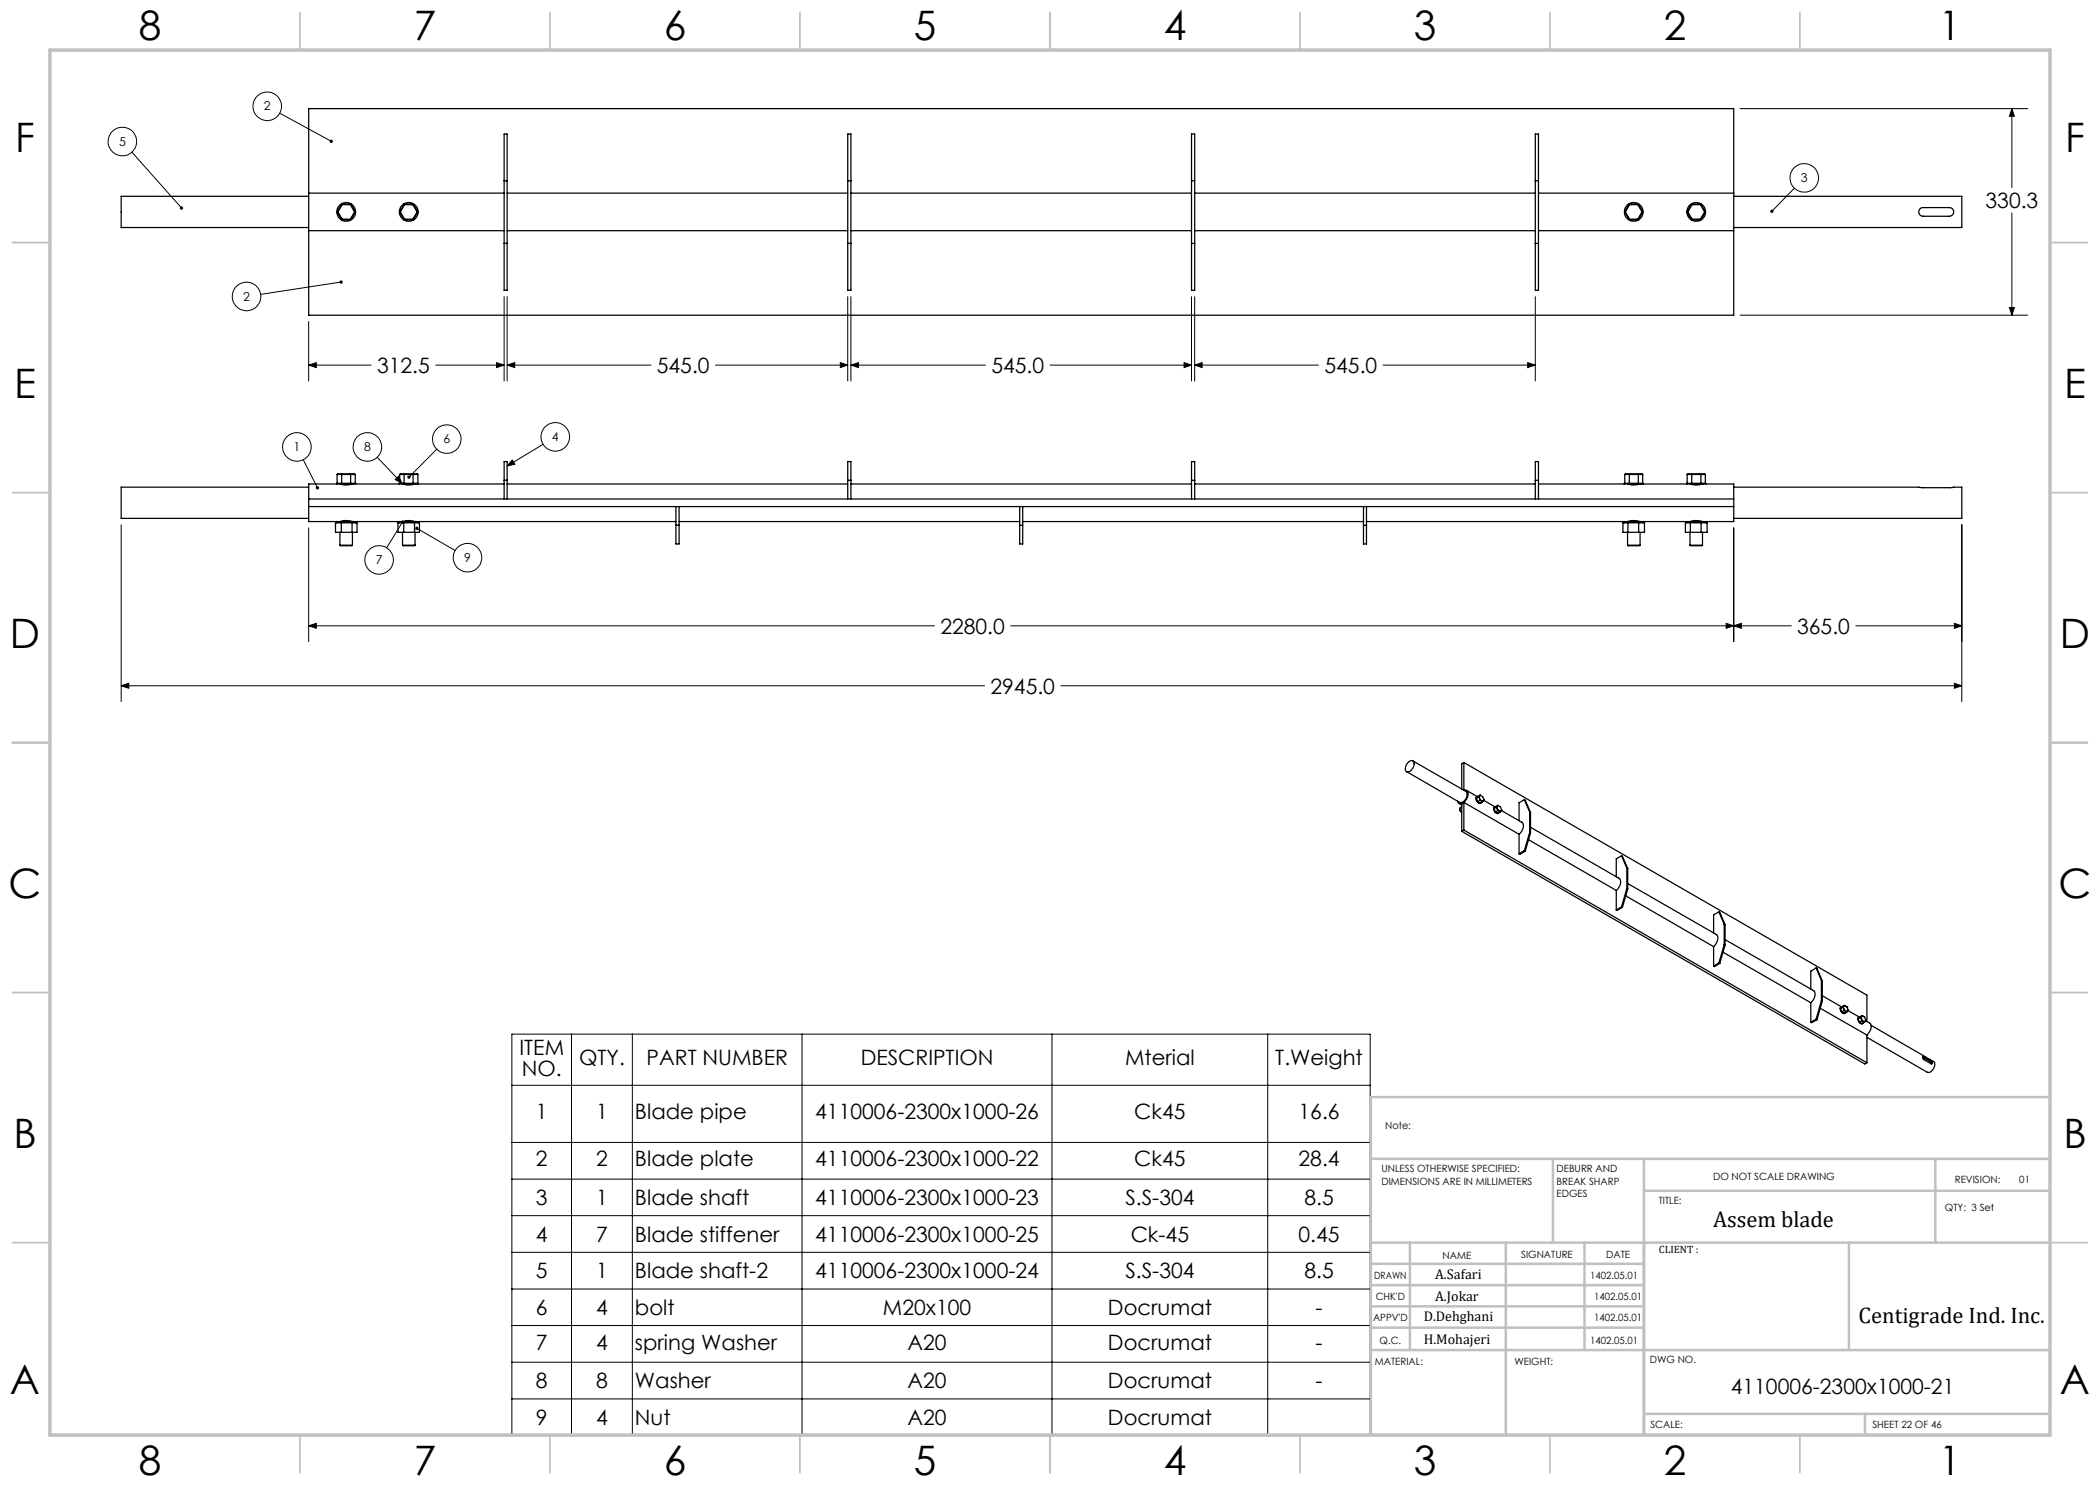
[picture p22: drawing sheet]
<svg xmlns="http://www.w3.org/2000/svg" width="420mm" height="297mm" viewBox="0 0 420 297" stroke-linecap="round" stroke-linejoin="round" font-family="sans-serif">
<defs><g id="words">
<g font-size="8.1">
<text x="27.8" y="8">8</text>
<text x="82.8" y="8">7</text>
<text x="132.8" y="8">6</text>
<text x="182.8" y="8">5</text>
<text x="232.8" y="8">4</text>
<text x="282.8" y="8">3</text>
<text x="332.8" y="8">2</text>
<text x="387.8" y="8">1</text>
<text x="3" y="30.4">F</text>
<text x="413" y="30.4">F</text>
<text x="2.8" y="79.6">E</text>
<text x="412.8" y="79.6">E</text>
<text x="2" y="129.6">D</text>
<text x="412" y="129.6">D</text>
<text x="1.7" y="179.6">C</text>
<text x="411.7" y="179.6">C</text>
<text x="2.7" y="229.6">B</text>
<text x="412.7" y="229.6">B</text>
<text x="2" y="278.9">A</text>
<text x="412" y="278.9">A</text>
<text x="27.8" y="295">8</text>
<text x="82.8" y="295">7</text>
<text x="132.8" y="295">6</text>
<text x="182.8" y="295">5</text>
<text x="232.8" y="295">4</text>
<text x="282.8" y="295">3</text>
<text x="332.8" y="295">2</text>
<text x="387.8" y="295">1</text>
</g>
<g font-size="4.5">
<text x="342.6" y="245.3">Assem blade</text>
<text x="371.7" y="264.6">Centigrade Ind. Inc.</text>
</g>
<g font-size="4.2">
<text x="397.1" y="41.6">330.3</text>
<text x="75.4" y="74.6">312.5</text>
<text x="131.4" y="74.6">545.0</text>
<text x="198.3" y="74.6">545.0</text>
<text x="264.9" y="74.6">545.0</text>
<text x="188.1" y="126.7">2280.0</text>
<text x="359.4" y="126.7">365.0</text>
<text x="198.1" y="138.7">2945.0</text>
<text x="103.9" y="211">ITEM</text>
<text x="104.4" y="215.1">NO.</text>
<text x="115.8" y="213.1">QTY.</text>
<text x="129.3" y="213.1">PART NUMBER</text>
<text x="172.1" y="213.1">DESCRIPTION</text>
<text x="225" y="213.1">Mterial</text>
<text x="255.1" y="213.1">T.Weight</text>
<text x="107.2" y="223.9">1</text>
<text x="119.2" y="223.9">1</text>
<text x="127" y="223.9">Blade pipe</text>
<text x="163" y="223.9">4110006-2300x1000-26</text>
<text x="226.9" y="223.9">Ck45</text>
<text x="259.7" y="223.9">16.6</text>
<text x="107.2" y="233.3">2</text>
<text x="119.2" y="233.3">2</text>
<text x="127" y="233.3">Blade plate</text>
<text x="163" y="233.3">4110006-2300x1000-22</text>
<text x="226.9" y="233.3">Ck45</text>
<text x="259.7" y="233.3">28.4</text>
<text x="107.2" y="241">3</text>
<text x="119.2" y="241">1</text>
<text x="127" y="241">Blade shaft</text>
<text x="163" y="241">4110006-2300x1000-23</text>
<text x="225.1" y="241">S.S-304</text>
<text x="260.9" y="241">8.5</text>
<text x="107.2" y="248.3">4</text>
<text x="119.2" y="248.3">7</text>
<text x="127" y="248.3">Blade stiffener</text>
<text x="163" y="248.3">4110006-2300x1000-25</text>
<text x="226.2" y="248.3">Ck-45</text>
<text x="259.7" y="248.3">0.45</text>
<text x="107.2" y="255.7">5</text>
<text x="119.2" y="255.7">1</text>
<text x="127" y="255.7">Blade shaft-2</text>
<text x="163" y="255.7">4110006-2300x1000-24</text>
<text x="225.1" y="255.7">S.S-304</text>
<text x="260.9" y="255.7">8.5</text>
<text x="107.2" y="263">6</text>
<text x="119.2" y="263">4</text>
<text x="127" y="263">bolt</text>
<text x="176.6" y="263">M20x100</text>
<text x="221.6" y="263">Docrumat</text>
<text x="263.1" y="263">-</text>
<text x="107.2" y="269.9">7</text>
<text x="119.2" y="269.9">4</text>
<text x="127" y="269.9">spring Washer</text>
<text x="181.5" y="269.9">A20</text>
<text x="221.6" y="269.9">Docrumat</text>
<text x="263.1" y="269.9">-</text>
<text x="107.2" y="277.6">8</text>
<text x="119.2" y="277.6">8</text>
<text x="127" y="277.6">Washer</text>
<text x="181.5" y="277.6">A20</text>
<text x="221.6" y="277.6">Docrumat</text>
<text x="263.1" y="277.6">-</text>
<text x="346.2" y="278.8">4110006-2300x1000-21</text>
<text x="107.2" y="285">9</text>
<text x="119.2" y="285">4</text>
<text x="127" y="285">Nut</text>
<text x="181.5" y="285">A20</text>
<text x="221.6" y="285">Docrumat</text>
</g>
<g font-size="2.8">
<text x="287" y="255.9">A.Safari</text>
<text x="287" y="260.1">A.Jokar</text>
<text x="284.7" y="264.2">D.Dehghani</text>
<text x="284.7" y="268.7">H.Mohajeri</text>
</g>
<g font-size="2.5">
<text x="52.8" y="22.1">2</text>
<text x="23.8" y="29.1">5</text>
<text x="360.2" y="36.4">3</text>
<text x="48.6" y="60.1">2</text>
<text x="88.7" y="88.6">6</text>
<text x="110.4" y="88.2">4</text>
<text x="58.7" y="90.2">1</text>
<text x="72.8" y="90.2">8</text>
<text x="75.2" y="112.8">7</text>
<text x="92.8" y="112.3">9</text>
</g>
<text font-size="2.1" x="331.8" y="250.7">CLIENT :</text>
<g font-size="2">
<text x="277" y="225.8">Note:</text>
<text x="276.3" y="234.5">UNLESS OTHERWISE SPECIFIED:</text>
<text x="276.3" y="237">DIMENSIONS ARE IN MILLIMETERS</text>
<text x="311.3" y="234.5">DEBURR AND</text>
<text x="311.3" y="237">BREAK SHARP</text>
<text x="311.3" y="239.5">EDGES</text>
<text x="342.6" y="236">DO NOT SCALE DRAWING</text>
<text x="391" y="236.6">REVISION:</text>
<text x="403.9" y="236.6">01</text>
<text x="331.8" y="240.8">TITLE:</text>
<text x="389" y="242.2">QTY: 3 Set</text>
<text x="288.5" y="251.7">NAME</text>
<text x="304.2" y="251.7">SIGNATURE</text>
<text x="321.2" y="251.7">DATE</text>
<text x="274.8" y="255.9">DRAWN</text>
<text x="318" y="255.9">1402.05.01</text>
<text x="275.1" y="260.1">CHK'D</text>
<text x="318.8" y="260.1">1402.05.01</text>
<text x="274.6" y="264.2">APPV'D</text>
<text x="275.9" y="268.7">Q.C.</text>
<text x="318" y="268.7">1402.05.01</text>
<text x="318.8" y="264.2">1402.05.01</text>
<text x="275" y="273">MATERIAL:</text>
<text x="302.9" y="273">WEIGHT:</text>
<text x="330" y="272.5">DWG NO.</text>
<text x="330.1" y="285.6">SCALE:</text>
<text x="374.5" y="285.6">SHEET 22 OF 46</text>
</g>
</g></defs>
<g fill="none" stroke="#000" stroke-width=".2">
<path d="M26.4 30.4l9.9 11.2M56 22.6l10.3 5.7M348 21.7h57.6M358.9 37.6l-4.5 4.7M402.4 21.7l.5 1.5h-1zM402.4 21.7v15.8M68.2 56.4l-16.1 2.5M100.8 59.3v16.9M101.4 59.3v16.9M169.5 59.3v16.9M170.2 59.3v16.9M238.3 59.3v16.9"/>
<path d="M238.9 59.3v16.9M307.1 59.3v16.9M402.4 42.6v20.4M61.7 64.3v11.9M61.7 73h12.5M61.7 73l1.6-.5v1zM87.1 73h13.7M99.3 72.5l1.5 .5-1.5 .5zM101.4 73h28.8M101.4 73l1.5-.5v1zM143.1 73h26.4M168.1 72.5l1.4 .5-1.4 .5z"/>
<path d="M170.2 73l1.5-.5v1zM170.2 73h26.9M210 73h28.3M236.8 72.5l1.5 .5-1.5 .5zM238.9 73h24.8M238.9 73l1.5-.5v1zM276.6 73h30.5M305.5 72.5l1.6 .5-1.6 .5zM348 63h57.6M401.9 61.5h1l-.5 1.5zM60.6 91.9l2.9 5.7M75.4 91.4l5 5.3"/>
<path d="M79 95.9l.7-.7 .7 1.5zM87.3 89.8l-5.5 5.6M102.4 92l.6 .8-1.6 .4zM108.6 88.9l-7.2 4.3M24.2 104.9v35.4M61.7 105.6v22.7M80.5 104.5l-3.2 5.1M83.4 105.7l7.6 4.4M346.7 105.6v22.7M392.4 104.9v35.4M24.2 137.2l1.6-.5v1zM24.2 137.2h172.7"/>
<path d="M61.7 125.2h125.2M61.7 125.2l1.6-.5v1zM202.1 125.2h156.1M212.2 137.2h180.2M345.2 124.7l1.5 .5-1.5 .5zM346.7 125.2l1.6-.5v1zM371.2 125.2h21.2M390.9 124.7l1.5 .5-1.5 .5zM390.9 136.7l1.5 .5-1.5 .5zM102.4 206.8h171.6v80.3h-171.6zM102.4 217.1h171.6M114.3 206.8v80.3"/>
<path d="M126.5 206.8v80.3M160.4 206.8v80.3M210.4 206.8v80.3M253.5 206.8v80.3M102.4 228.5h171.6M102.4 235.8h171.6M102.4 243.1h171.6M102.4 250.5h171.6M102.4 257.8h171.6M102.4 265.1h171.6M102.4 272.4h171.6M102.4 279.8h171.6"/>
<circle cx="24.5" cy="28.3" r="2.84"/>
<circle cx="53.4" cy="21.3" r="2.86"/>
<circle cx="360.9" cy="35.6" r="2.86"/>
<circle cx="49.3" cy="59.3" r="2.85"/>
<circle cx="59.4" cy="89.4" r="2.86"/>
<circle cx="73.5" cy="89.4" r="2.85"/>
<circle cx="89.4" cy="87.8" r="2.85"/>
<circle cx="111.1" cy="87.4" r="2.86"/>
<circle cx="75.8" cy="112" r="2.85"/>
<circle cx="93.5" cy="111.5" r="2.86"/>
</g>
<g fill="none" stroke="#c0c0c0" stroke-width=".35">
<path d="M60 2.5v7.5M110 2.5v7.5M160 2.5v7.5M210 2.5v7.5M260 2.5v7.5M310 2.5v7.5M360 2.5v7.5M2.5 48.5h7.5M410 48.5h7.5M2.5 98.5h7.5M410 98.5h7.5M2.5 148.5h7.5"/>
<path d="M410 148.5h7.5M2.5 198.5h7.5M410 198.5h7.5M2.5 248.5h7.5M410 248.5h7.5M60 287v7.5M110 287v7.5M160 287v7.5M210 287v7.5M260 287v7.5M310 287v7.5M360 287v7.5"/>
</g>
<g fill="none" stroke="#c0c0c0" stroke-width=".5">
<path d="M410 219.4h-135.8v67.4M274.2 231.8h135.8M310.6 231.8v16.7M328.8 231.8v55.2M328.8 238.2h81.2M387.1 231.8v16.7M274.2 248.5h135.8M274.2 257h54.6M274.2 252.8h54.6M282 248.5v21.5M301.2 248.5v38.3M316.9 248.5v21.5"/>
<path d="M369.8 248.5v21.5M274.2 265.5h54.6M274.2 261.3h54.6M274.2 270h135.8M328.8 282.8h81.2M373 282.8v4.2"/>
</g>
<path d="M10 10h400v277h-400z" fill="none" stroke="#c0c0c0" stroke-width=".7"/>
<g fill="#000">
<path d="M66 28v.1a.32 .32 0 0 0 .1 .4 .32 .32 0 0 0 .4-.1l-.2-.1 .2 .1 .1-.1a.32 .32 0 0 0-.2-.3 .32 .32 0 0 0-.4 0zM36.1 41.4l-.1 .1a.31 .31 0 0 0 .1 .4 .31 .31 0 0 0 .4-.1l-.2-.2 .3 .2a.34 .34 0 0 0-.1-.5 .34 .34 0 0 0-.4 .1zM68 56.2a.33 .33 0 0 0 .1 .5 .33 .33 0 0 0 .4-.3h-.3l.3-.1a.34 .34 0 0 0-.5-.1zM354.1 42l.1 .5 .2-.2-.2 .2a.34 .34 0 0 0 .4 0 .34 .34 0 0 0 0-.5 .34 .34 0 0 0-.5 0zM63.3 97.3a.34 .34 0 0 0-.1 .4 .34 .34 0 0 0 .4 .2l-.1-.3 .2 .2a.34 .34 0 0 0 0-.4 .34 .34 0 0 0-.4-.1zM81.5 95.2l.1 .5 .2-.3-.2 .3a.34 .34 0 0 0 .4-.1 .34 .34 0 0 0 0-.4 .34 .34 0 0 0-.5 0zM83.1 105.4l.3 .3-.3-.2a.33 .33 0 0 0 .3 .4 .33 .33 0 0 0 .3-.4 .33 .33 0 0 0-.6-.1zM80.2 104.2a.33 .33 0 0 0 .1 .5 .33 .33 0 0 0 .4-.1 .33 .33 0 0 0-.1-.4l-.1 .3 .1-.3-.2-.1zM102.4 92l.6 .8-1.6 .4zM79 95.9l.7-.7 .7 1.5z"/>
<path d="M402.4 21.7l.5 1.5h-1zM401.9 61.5h1l-.5 1.5zM61.7 73l1.6-.5v1zM99.3 72.5l1.5 .5-1.5 .5zM101.4 73l1.5-.5v1zM168.1 72.5l1.4 .5-1.4 .5zM170.2 73l1.5-.5v1zM236.8 72.5l1.5 .5-1.5 .5zM238.9 73l1.5-.5v1zM305.5 72.5l1.6 .5-1.6 .5zM61.7 125.2l1.6-.5v1zM345.2 124.7l1.5 .5-1.5 .5zM390.9 124.7l1.5 .5-1.5 .5zM346.7 125.2l1.6-.5v1zM390.9 136.7l1.5 .5-1.5 .5zM24.2 137.2l1.6-.5v1z"/>
</g>
<g fill="none" stroke="#000" stroke-width=".25">
<path d="M61.7 38.6v7.5M61.7 39.3h-37.5v6.2h37.5M61.7 38.6v-16.9h285v16.9M61.7 38.6h39.1M100.8 36.2h.6M100.8 26.8h.6v31.3h-.6zM101.4 38.6h68.1M169.5 36.2h.7M169.5 26.8h.7v31.3h-.7zM170.2 38.6h68.1M238.3 36.2h.6M238.3 26.8h.6v31.3h-.6z"/>
<path d="M238.9 38.6h68.2M307.1 36.2h.6M307.1 26.8h.6v31.3h-.6zM307.7 38.6h39M346.7 38.6v7.5M346.7 39.3h45.7v6.2h-45.7M61.7 46.1v16.9h285v-16.9M61.7 46.1h39.1M67.4 42.4h.2M67.4 42.4l.9 1.6M67.6 42.4l.8 1.4M68.3 44h1.8"/>
<path d="M68.4 40.8h1.8M68.4 40.8v.1M68.4 40.8l-1 1.6M68.4 43.8h1.7M68.4 43.8l-.1 .2M68.4 40.9l-.8 1.5M68.4 40.9l1.7 .1M70.1 43.8v.2M70.1 41l.8 1.4M70.2 40.8l-.1 .2M70.2 40.8l.8 1.6M70.9 42.4h.1"/>
<path d="M70.9 42.4l-.8 1.4M71 42.4l-.9 1.6M79.9 42.4h.2M79.9 42.4l.9 1.6M80.1 42.4l.8 1.4M80.8 44h1.8M80.9 40.8l-1 1.6M80.9 40.8v.1M80.9 40.8h1.8M80.9 43.8h1.6M80.9 43.8l-.1 .2M80.9 40.9l-.8 1.5"/>
<path d="M80.9 40.9l1.7 .1M82.5 43.8l.1 .2M82.6 41l.8 1.4M82.7 40.8l-.1 .2M82.7 40.8l.9 1.6M83.4 42.4l-.9 1.4M83.4 42.4h.2M83.6 42.4l-1 1.6M100.8 48.7h.6M101.4 46.1h68.1M169.5 48.7h.7M170.2 46.1h68.1"/>
<path d="M238.3 48.7h.6M238.9 46.1h68.2M307.1 48.7h.6M307.7 46.1h39M324.9 42.4h.2M324.9 42.4l1 1.6M325.1 42.4l.8 1.4M325.8 40.8h1.8M325.8 40.8l-.9 1.6M325.8 40.8l.1 .2M325.9 44h1.8M325.9 41l-.8 1.4"/>
<path d="M325.9 43.8v.2M327.6 40.9l-1.7 .1M327.6 40.9l.8 1.5M327.6 43.8l.1 .2M327.6 43.8h-1.7M327.6 40.8v.1M327.6 40.8l.9 1.6M328.4 42.4h.1M328.4 42.4l-.8 1.4M328.5 42.4l-.8 1.6M337.4 42.4h.2M337.4 42.4l.9 1.6"/>
<path d="M337.6 42.4l.8 1.4M338.3 40.8h1.8M338.3 40.8l.1 .2M338.3 40.8l-.9 1.6M338.3 44h1.9M338.4 41l-.8 1.4M338.4 43.8l-.1 .2M340.1 40.9l-1.7 .1M340.1 43.8l.1 .2M340.1 40.9l.8 1.5M340.1 43.8h-1.7M340.1 40.8v.1"/>
<path d="M340.1 40.8l1 1.6M340.9 42.4h.2M340.9 42.4l-.8 1.4M341.1 42.4l-.9 1.6M384 41.8l.5-.3h5.4a.86 .86 0 0 1 .8 .9 .86 .86 0 0 1-.8 .8h-5.3a.87 .87 0 0 1-.8-.5 .87 .87 0 0 1 .2-.9zM61.7 97.4h-37.5v6.3h37.5M61.7 99.8v1.5M61.7 99.8h285M67.4 96.8h3.7M67.4 96.7h3.7v.1M67.4 96.8h-5.7v3M67.4 94.9v1.9"/>
<path d="M67.4 94.9h3.6M67.4 94.9l.2-.1h3.3l.1 .1M68 96.8a3.7 3.7 0 0 0 2.5 0M68.4 94.8l-.1 1.9M70.1 94.8v1.9M70.5 96.8h.1M71 94.9v1.8M71.1 96.8h8.8M79.9 96.8h3.7M79.9 96.8v-.1h3.7v.1M79.9 94.9h3.7M79.9 94.9l.2-.1h3.3l.2 .1"/>
<path d="M79.9 94.9v1.8M80.5 96.8a3.8 3.8 0 0 0 2.5 0M80.9 94.8l-.1 1.9M82.5 94.8l.1 1.9M83 96.8h.1M83.6 94.9v1.8M83.6 96.8h17.2M100.8 99.8v-7.5h.6v7.5M100.8 96.1h.6M101.4 96.8h68.1M169.5 99.8v-7.5h.7v7.5M169.5 96.1h.7"/>
<path d="M170.2 96.8h68.1M238.3 99.8v-7.5h.6v7.5M238.3 96.1h.6M238.9 96.8h68.2M307.1 99.8v-7.5h.6v7.5M307.1 96.1h.6M307.7 96.8h17.2M324.9 96.8h3.7M324.9 96.8v-.1h3.7v.1M324.9 94.9h3.6M324.9 94.9l.2-.1h3.3l.1 .1M324.9 94.9v1.8"/>
<path d="M325.5 96.8a3.8 3.8 0 0 0 2.5 0M325.9 94.8v1.9M327.6 94.8l.1 1.9M328 96.8h.1M328.5 94.9v1.8M328.6 96.8h8.8M337.4 96.8h3.7M337.4 96.8v-.1h3.7v.1M337.4 94.9h3.7M337.4 94.9l.2-.1h3.3l.2 .1M337.4 94.9v1.8M338 96.8a3.8 3.8 0 0 0 2.5 0"/>
<path d="M338.4 94.8l-.1 1.9M340.1 94.8l.1 1.9M340.5 96.8h.1M341.1 94.9v1.8M341.1 96.8h5.6v3M346.7 97.4h37.1l.6 .1 8-.1v6.3h-45.7M346.7 99.8v1.5M61.7 101.3v3h5.6M61.7 101.3h285M67.1 104.6h4.3v1.9h-4.3zM67.3 104.3h3.9M67.3 104.3v.2h3.9v-.2"/>
<path d="M67.4 104.5v.1M68 109h2.5M68 109l.1 .1h2.3l.1-.1M68 106.5v2.5M68 104.3a3.7 3.7 0 0 1 2.5 0M68.3 104.6v1.9M70.4 104.6v1.9M70.5 104.3h.1M70.5 106.5v2.5M71.1 104.5v.1M71.2 104.3h8.6M79.6 104.6h4.3v1.9h-4.3z"/>
<path d="M79.8 104.3h3.9M79.8 104.3v.2h3.9v-.2M79.9 104.5v.1M80.5 109h2.5M80.5 109l.1 .1 2.4-.1M80.5 104.3a3.8 3.8 0 0 1 2.5 0M80.5 106.5v2.5M80.8 104.6v1.9M82.9 104.6v1.9M83 104.3h.1M83 106.5v2.5M83.6 104.5v.1"/>
<path d="M83.7 104.3h51.5M135.2 105.1h.6M135.2 101.3v7.5h.6v-7.5M135.8 104.3h68.1M203.9 105.1h.6M203.9 101.3v7.5h.6v-7.5M204.5 104.3h68.2M272.7 105.1h.6M272.7 101.3v7.5h.6v-7.5M273.3 104.3h51.5M324.6 104.6h4.3v1.9h-4.3zM324.8 104.3v.2h3.9v-.2"/>
<path d="M324.8 104.3h3.9M324.9 104.5v.1M325.5 109h2.5M325.5 109l.1 .1 2.4-.1M325.5 104.3a3.8 3.8 0 0 1 2.5 0M325.5 106.5v2.5M325.6 104.6v1.9M327.7 104.6v1.9M328 104.3h.1M328 106.5v2.5M328.6 104.5v.1M328.7 104.3h8.6"/>
<path d="M337.1 104.6h4.3v1.9h-4.3zM337.3 104.3h3.9M337.3 104.3v.2h3.9M337.4 104.5v.1M338 109h2.5M338 109l.1 .1 2.4-.1M338 104.3a3.8 3.8 0 0 1 2.5 0M338 106.5v2.5M338.1 104.6v1.9M340.2 104.6v1.9M340.5 104.3h.1M340.5 106.5v2.5"/>
<path d="M341.2 104.3l-.1 .3M346.7 101.3v3h-5.5M281.6 152.5l.2-.1a.64 .64 0 0 1 .9-.1 .64 .64 0 0 1 .1 .8 1.23 1.23 0 0 1-1.6 1.2l-.1-.2v-.6zM282.6 152.2l10.6 6.1a1.47 1.47 0 0 1-1.3 2.2l-10.6-6.2M292.7 158h.1M292.8 158h.1a.86 .86 0 0 1 .6 1.4 1.48 1.48 0 0 1-1.8 1.3l-.2-.5M292.8 152.5v5.5M292.8 152.5l80.6 46.5v5.3M292.8 152.5l-.5 .2v5.1M293.3 158.1l2.2 1.2M295.3 159.7l.2 .6M295.4 159.3a.83 .83 0 0 0 0 .9 .83 .83 0 0 0 .8 .4"/>
<path d="M295.5 159.3a.81 .81 0 0 0-.1 .9 .81 .81 0 0 0 .8 .4l.1-.1M295.5 159.3h.1M295.5 159.3l-.2 .4M295.8 159.4l.2 .7M295.8 159.4h.1M295.8 159.4l-.5 .3M295.8 159.4l.3 .6M296 159l-.2 .4M296 159l.1 .1M296 159l-.5 .3M296.1 160l.4 .3M296.1 160l-.1 .1"/>
<path d="M296.1 159.1l.4 .2 .3 .6M296.1 159.1l-.3 .3M296.8 159.9l-.3 .4M304.9 159.9l-1.1 .6v3.6M304.9 159.9l1 2.5M304.9 159.9l.1 .2 1.1 2.4M291.8 160.7l.5 .3M291.9 161.8l.1 .3 .3 .3M291.9 161.8h.1M292.3 161.4l-.4 .3 .2 .5 .2 .2M292.3 166.3l80.7 46.5 .4-.3M292.8 166l80.6 46.5"/>
<path d="M292.8 160.5v5.5M292.8 160.5l11 6.4M292.8 166l-.5 .3M292.8 160.5l-.5 .2v5.6M295.5 160.3l.5 .3 .5-.3M296 160.1l-.5 .2M296 160.1l.5 .2M296.5 160.3h.1M296.7 160.1l2.3 1.3M298.8 161.7l.2 .7M298.9 161.4a.83 .83 0 0 0 0 .8 .83 .83 0 0 0 .8 .5M299 162.4l.6 .3 .5-.3"/>
<path d="M299.1 161.3a.8 .8 0 0 0-.2 .9 .8 .8 0 0 0 .7 .5l.2-.2M299.3 161.4l.2 .7M299.3 161.4h.1M299.3 161.4l-.5 .3M299.4 161.4l.2 .6M299.5 162.1l-.5 .3M299.5 162.1l.6 .3M299.5 161.1l-.2 .3M299.5 161.1h.1M299.5 161.1l-.5 .3-.2 .3M299.6 162l-.1 .1M299.6 161.1l.5 .3 .2 .6"/>
<path d="M299.6 162l.5 .3M299.6 161.1l-.2 .3M300.1 162.3v.1M300.3 162.1l4.1 2.4M300.3 162l-.2 .3M300.3 162l-.2 .4M303.8 166.9v3.8M304.3 164.4a1.26 1.26 0 0 1 0 1.9l-.5 .6M304.9 170.1l-1.1 .6M304.9 170.1l.1 .1M305 170.2l-1 .6-.2-.1M305.7 168l17.6 10.1"/>
<path d="M305.9 162.4v4.1M305.9 166.5l-1 3.6M305.9 166.5l.2 .1M305.9 162.4l.2 .1M306.1 165.4l17.8 10.3M306.1 166.6l-1.1 3.6M306.1 162.5v4.1M323.3 178.1v3.9M323.7 175.6a1.3 1.3 0 0 1 0 2l-.4 .5M324.3 171.2l-1 .6v3.6M324.3 171.2l1.1 2.4M324.3 171.2l.2 .1 1 2.4"/>
<path d="M325.2 179.2l17.5 10.1M325.4 173.6v4.1M325.4 177.7l-1.1 3.7M325.4 177.7l.1 .1M325.4 173.6l.1 .1M325.5 176.7l17.8 10.2M325.5 177.8l-1 3.7M325.5 173.7v4.1M324.3 181.4l-1 .6M324.3 181.4l.2 .1M324.5 181.5l-1.1 .6-.1-.1M342.7 189.3v3.9"/>
<path d="M343.2 186.9a1.44 1.44 0 0 1-.2 2.1l-.3 .3M343.8 182.4l-1.1 .6v3.6M343.8 182.4l1 2.5M343.8 192.6l-1.1 .6M343.8 192.6l.2 .1M343.8 182.4l.2 .1 1 2.4M344 192.7l-1.1 .6-.2-.1M344.6 190.4l17.6 10.2M344.8 184.9v4M344.8 188.9l-1 3.7M344.8 188.9l.2 .1M344.8 184.9h.2"/>
<path d="M345 187.9l17.8 10.3M345 189l-1 3.7M345 184.9v4.1M362.7 198.1a1.61 1.61 0 0 1-.4 2.3l-.1 .2M363.2 193.6l-1 .6v3.6M363.2 193.6l1.1 2.5M363.2 193.6l.2 .1 1.1 2.5M364.3 196.1v4M364.3 196.1l.2 .1M364.5 199.1l3.7 2.3a.84 .84 0 0 0 .7 1.3M364.5 196.2v4M362.2 200.6v3.8"/>
<path d="M363.2 203.8l.2 .1M363.2 203.8l-1 .6M363.4 203.9l-1.1 .6-.1-.1M364 201.6l9.4 5.4v5.5M364.3 200.1l.2 .1M364.3 200.1l-1.1 3.7M364.5 200.2l-1.1 3.7M368.1 201.7l.3 .7M368.4 202.4l.5 .3 .5-.3M368.4 201.3a.7 .7 0 0 0-.3 .7 .7 .7 0 0 0 .5 .6l.3 .1 .2-.1M368.6 201.4l.3 .7M368.6 201.4h.1"/>
<path d="M368.6 201.4l-.5 .3M368.7 201.4l.2 .6M368.8 201.1l-.2 .3M368.8 201.1h.1M368.8 201.1l-.5 .3-.2 .3M368.8 201.1l.6 .3M368.9 202.1l.5 .3M368.9 202.1l-.5 .3M368.9 202l.5 .3M368.9 202v.1M368.9 201.1l.5 .3M368.9 201.1l-.2 .3"/>
<path d="M368.9 202.7h.1M369.4 201.4h.1M369.4 201.4l.2 .6M369.4 202.3v.1M369.6 202.1l2.2 1.3M369.6 202l-.2 .3M369.6 202l-.2 .4M371.6 203.8l.3 .6M371.8 203.4a.84 .84 0 0 0-.1 .9 .84 .84 0 0 0 .8 .4M371.9 204.4l.5 .3 .5-.3M371.9 203.4a.7 .7 0 0 0-.3 .7 .7 .7 0 0 0 .5 .5l.3 .1 .2-.1M372.1 203.5l.3 .6"/>
<path d="M372.1 203.5h.1M372.1 203.5l-.5 .3M372.2 203.5l.2 .6M372.4 204.1l.5 .3M372.4 204.1l-.5 .3M372.4 203.1l-.3 .4M372.4 203.1h.1M372.4 203.1l-.8 .7M372.4 203.1l.5 .3M372.4 204.1h.1M372.4 203.1l-.2 .4M372.9 203.4h.1"/>
<path d="M372.9 204.4h.1M372.9 203.4l.2 .6M373.1 204.1l.8 .5a1.68 1.68 0 0 1-.6 2.4M373.1 204l-.2 .4M374.2 205.1l12.5 7.2a1.42 1.42 0 0 1-.7 2.1l-.6 .1-12-7M384.5 211.4v.1M384.5 211.5l1.5 .8M384.7 211.3a.3 .3 0 0 0-.2 .3 .3 .3 0 0 0 .2 .3l1.5 .9a.22 .22 0 0 0 .3-.2 .22 .22 0 0 0-.1-.3l-.2-.1M384.7 211.3l1.5 .9M384.7 211.3l-.2 .2M386 212.3l.3 .5M386.2 212.2l-.2 .1"/>
<circle cx="69.2" cy="42.4" r="1.87"/>
<circle cx="81.7" cy="42.4" r="1.87"/>
<circle cx="326.8" cy="42.4" r="1.87"/>
<circle cx="339.2" cy="42.4" r="1.87"/>
</g>
<use href="#words"/>
</svg>
